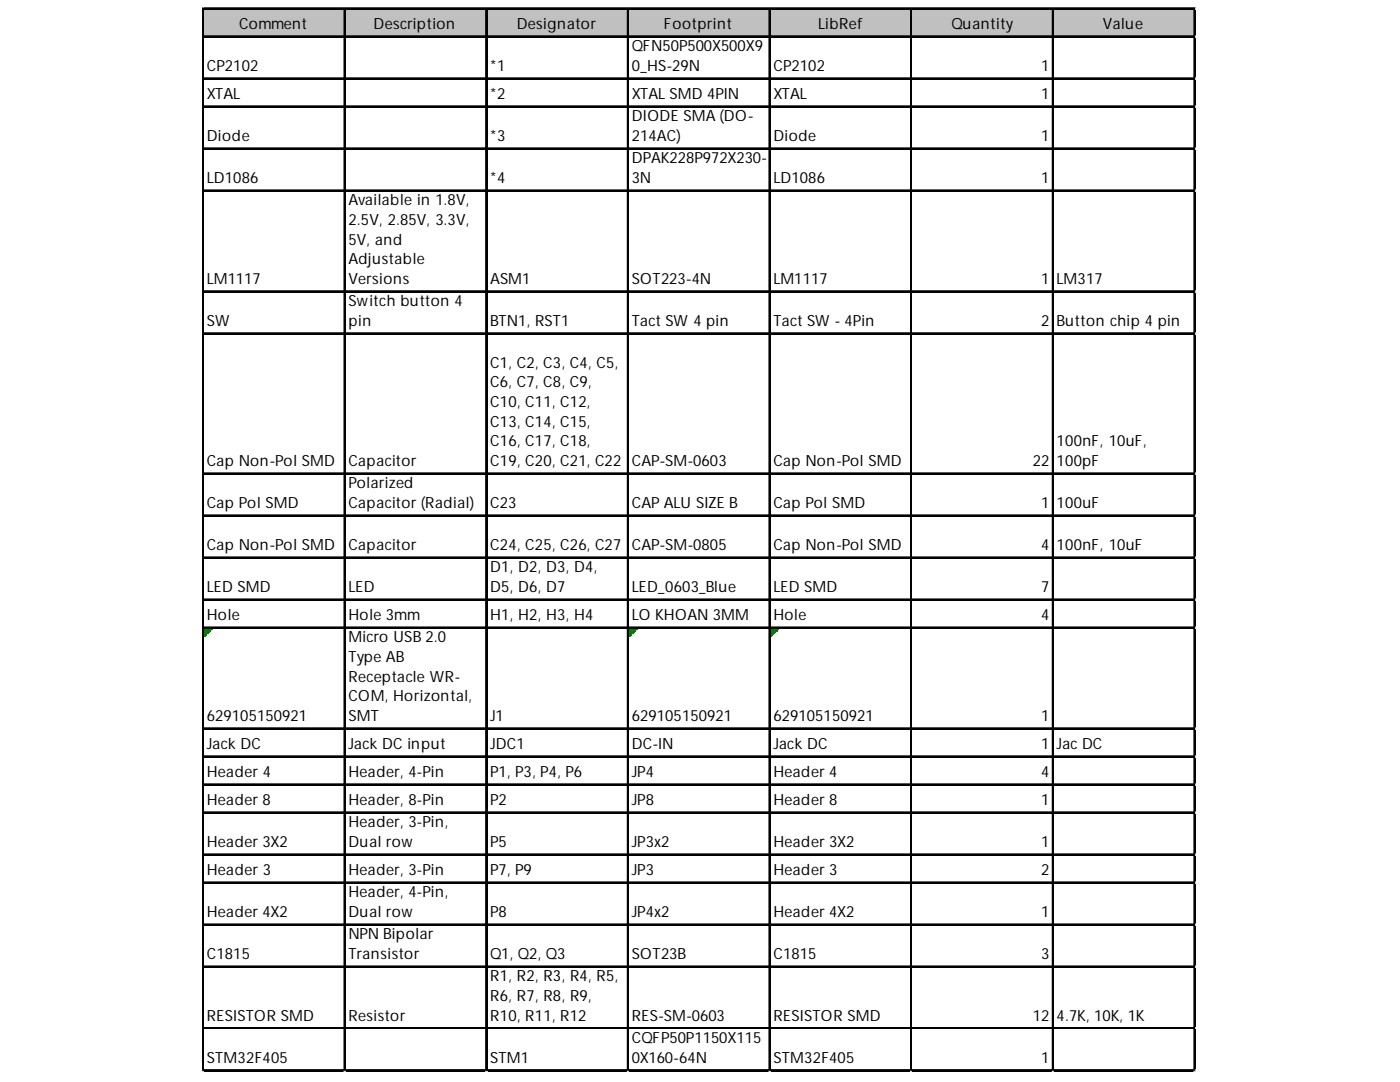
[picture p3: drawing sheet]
<svg xmlns="http://www.w3.org/2000/svg" width="279mm" height="216mm" viewBox="0 0 279 216" stroke-linecap="round" stroke-linejoin="round" font-family="sans-serif">
<defs><g id="words">
<g font-size="3.1">
<text x="47.7" y="5.7">Comment</text>
<text x="74.6" y="5.7">Description</text>
<text x="103.1" y="5.7">Designator</text>
<text x="132.5" y="5.7">Footprint</text>
<text x="163.3" y="5.7">LibRef</text>
<text x="189.9" y="5.7">Quantity</text>
<text x="220.1" y="5.7">Value</text>
<text x="126.1" y="10.2">QFN50P500X500X9</text>
<text x="41.3" y="14.1">CP2102</text>
<text x="97.8" y="14.1">*1</text>
<text x="126.1" y="14.1">0_HS-29N</text>
<text x="154.3" y="14.1">CP2102</text>
<text x="207.8" y="14.1">1</text>
<text x="41.3" y="19.7">XTAL</text>
<text x="97.8" y="19.7">*2</text>
<text x="126.1" y="19.7">XTAL SMD 4PIN</text>
<text x="154.3" y="19.7">XTAL</text>
<text x="207.8" y="19.7">1</text>
<text x="41.3" y="28.1">Diode</text>
<text x="97.8" y="28.1">*3</text>
<text x="126.1" y="24.2">DIODE SMA (DO-</text>
<text x="126.1" y="28.1">214AC)</text>
<text x="154.3" y="28.1">Diode</text>
<text x="207.8" y="28.1">1</text>
<text x="126.1" y="32.6">DPAK228P972X230-</text>
<text x="41.3" y="36.5">LD1086</text>
<text x="69.5" y="41">Available in 1.8V,</text>
<text x="97.8" y="36.5">*4</text>
<text x="126.1" y="36.5">3N</text>
<text x="154.3" y="36.5">LD1086</text>
<text x="207.8" y="36.5">1</text>
<text x="69.5" y="44.9">2.5V, 2.85V, 3.3V,</text>
<text x="69.5" y="48.8">5V, and</text>
<text x="69.5" y="52.7">Adjustable</text>
<text x="41.3" y="56.6">LM1117</text>
<text x="69.5" y="56.6">Versions</text>
<text x="97.8" y="56.6">ASM1</text>
<text x="126.1" y="56.6">SOT223-4N</text>
<text x="154.3" y="56.6">LM1117</text>
<text x="207.8" y="56.6">1</text>
<text x="210.9" y="56.6">LM317</text>
<text x="41.3" y="65">SW</text>
<text x="69.5" y="61.1">Switch button 4</text>
<text x="69.5" y="65">pin</text>
<text x="97.8" y="65">BTN1, RST1</text>
<text x="126.1" y="65">Tact SW 4 pin</text>
<text x="154.3" y="65">Tact SW - 4Pin</text>
<text x="207.8" y="65">2</text>
<text x="210.9" y="65">Button chip 4 pin</text>
<text x="97.8" y="73.4">C1, C2, C3, C4, C5,</text>
<text x="97.8" y="77.3">C6, C7, C8, C9,</text>
<text x="97.8" y="81.2">C10, C11, C12,</text>
<text x="97.8" y="85.1">C13, C14, C15,</text>
<text x="97.8" y="89">C16, C17, C18,</text>
<text x="210.9" y="89">100nF, 10uF,</text>
<text x="41.3" y="93">Cap Non-Pol SMD</text>
<text x="69.5" y="93">Capacitor</text>
<text x="97.8" y="93">C19, C20, C21, C22</text>
<text x="126.1" y="93">CAP-SM-0603</text>
<text x="154.3" y="93">Cap Non-Pol SMD</text>
<text x="206.1" y="93">22</text>
<text x="210.9" y="93">100pF</text>
<text x="41.3" y="101.3">Cap Pol SMD</text>
<text x="69.5" y="97.4">Polarized</text>
<text x="69.5" y="101.3">Capacitor (Radial)</text>
<text x="97.8" y="101.3">C23</text>
<text x="126.1" y="101.3">CAP ALU SIZE B</text>
<text x="154.3" y="101.3">Cap Pol SMD</text>
<text x="207.8" y="101.3">1</text>
<text x="210.9" y="101.3">100uF</text>
<text x="41.3" y="109.7">Cap Non-Pol SMD</text>
<text x="69.5" y="109.7">Capacitor</text>
<text x="97.8" y="109.7">C24, C25, C26, C27</text>
<text x="126.1" y="109.7">CAP-SM-0805</text>
<text x="154.3" y="109.7">Cap Non-Pol SMD</text>
<text x="207.8" y="109.7">4</text>
<text x="210.9" y="109.7">100nF, 10uF</text>
<text x="41.3" y="118.1">LED SMD</text>
<text x="69.5" y="118.1">LED</text>
<text x="97.8" y="114.2">D1, D2, D3, D4,</text>
<text x="97.8" y="118.1">D5, D6, D7</text>
<text x="126.1" y="118.1">LED_0603_Blue</text>
<text x="154.3" y="118.1">LED SMD</text>
<text x="207.8" y="118.1">7</text>
<text x="41.3" y="123.7">Hole</text>
<text x="69.5" y="123.7">Hole 3mm</text>
<text x="97.8" y="123.7">H1, H2, H3, H4</text>
<text x="126.1" y="123.7">LO KHOAN 3MM</text>
<text x="154.3" y="123.7">Hole</text>
<text x="207.8" y="123.7">4</text>
<text x="69.5" y="128.2">Micro USB 2.0</text>
<text x="69.5" y="132.1">Type AB</text>
<text x="69.5" y="136">Receptacle WR-</text>
<text x="41.3" y="143.8">629105150921</text>
<text x="69.5" y="139.9">COM, Horizontal,</text>
<text x="69.5" y="143.8">SMT</text>
<text x="97.8" y="143.8">J1</text>
<text x="126.1" y="143.8">629105150921</text>
<text x="154.3" y="143.8">629105150921</text>
<text x="207.8" y="143.8">1</text>
<text x="41.3" y="149.4">Jack DC</text>
<text x="69.5" y="149.4">Jack DC input</text>
<text x="97.8" y="149.4">JDC1</text>
<text x="126.1" y="149.4">DC-IN</text>
<text x="154.3" y="149.4">Jack DC</text>
<text x="207.8" y="149.4">1</text>
<text x="210.9" y="149.4">Jac DC</text>
<text x="41.3" y="155">Header 4</text>
<text x="69.5" y="155">Header, 4-Pin</text>
<text x="97.8" y="155">P1, P3, P4, P6</text>
<text x="126.1" y="155">JP4</text>
<text x="154.3" y="155">Header 4</text>
<text x="207.8" y="155">4</text>
<text x="41.3" y="160.6">Header 8</text>
<text x="69.5" y="160.6">Header, 8-Pin</text>
<text x="97.8" y="160.6">P2</text>
<text x="126.1" y="160.6">JP8</text>
<text x="154.3" y="160.6">Header 8</text>
<text x="207.8" y="160.6">1</text>
<text x="69.5" y="165.1">Header, 3-Pin,</text>
<text x="41.3" y="169">Header 3X2</text>
<text x="69.5" y="169">Dual row</text>
<text x="97.8" y="169">P5</text>
<text x="126.1" y="169">JP3x2</text>
<text x="154.3" y="169">Header 3X2</text>
<text x="207.8" y="169">1</text>
<text x="41.3" y="174.6">Header 3</text>
<text x="69.5" y="174.6">Header, 3-Pin</text>
<text x="69.5" y="179.1">Header, 4-Pin,</text>
<text x="97.8" y="174.6">P7, P9</text>
<text x="126.1" y="174.6">JP3</text>
<text x="154.3" y="174.6">Header 3</text>
<text x="207.8" y="174.6">2</text>
<text x="41.3" y="183">Header 4X2</text>
<text x="69.5" y="183">Dual row</text>
<text x="97.8" y="183">P8</text>
<text x="126.1" y="183">JP4x2</text>
<text x="154.3" y="183">Header 4X2</text>
<text x="207.8" y="183">1</text>
<text x="41.3" y="191.3">C1815</text>
<text x="69.5" y="187.4">NPN Bipolar</text>
<text x="69.5" y="191.3">Transistor</text>
<text x="97.8" y="191.3">Q1, Q2, Q3</text>
<text x="126.1" y="191.3">SOT23B</text>
<text x="154.3" y="191.3">C1815</text>
<text x="207.8" y="191.3">3</text>
<text x="97.8" y="195.8">R1, R2, R3, R4, R5,</text>
<text x="41.3" y="203.6">RESISTOR SMD</text>
<text x="69.5" y="203.6">Resistor</text>
<text x="97.8" y="199.7">R6, R7, R8, R9,</text>
<text x="97.8" y="203.6">R10, R11, R12</text>
<text x="126.1" y="203.6">RES-SM-0603</text>
<text x="154.3" y="203.6">RESISTOR SMD</text>
<text x="206.1" y="203.6">12</text>
<text x="210.9" y="203.6">4.7K, 10K, 1K</text>
<text x="126.1" y="208.1">CQFP50P1150X115</text>
<text x="41.3" y="212">STM32F405</text>
<text x="97.8" y="212">STM1</text>
<text x="126.1" y="212">0X160-64N</text>
<text x="154.3" y="212">STM32F405</text>
<text x="207.8" y="212">1</text>
</g>
</g></defs>
<path d="M40.7 1.8h197.9v5.7h-197.9z" fill="#c0c0c0"/>
<path d="M40.7 125.4h1.7" fill="none" stroke="#008000" stroke-width=".28"/>
<path d="M40.7 125.4h1.7v.3h-1.7z" fill="#008000"/>
<path d="M40.7 125.7h1.4" fill="none" stroke="#008000" stroke-width=".28"/>
<path d="M40.7 125.7h1.4v.3h-1.4z" fill="#008000"/>
<path d="M40.7 126h1.1" fill="none" stroke="#008000" stroke-width=".28"/>
<path d="M40.7 126h1.1v.3h-1.1z" fill="#008000"/>
<path d="M40.7 126.3h.8" fill="none" stroke="#008000" stroke-width=".28"/>
<path d="M40.7 126.3h.8v.2h-.8z" fill="#008000"/>
<path d="M40.7 126.5h.6" fill="none" stroke="#008000" stroke-width=".28"/>
<path d="M40.7 126.5h.6v.3h-.6z" fill="#008000"/>
<path d="M40.7 126.8h.3" fill="none" stroke="#008000" stroke-width=".28"/>
<path d="M40.7 126.8h.3v.3h-.3z" fill="#008000"/>
<path d="M125.5 125.4h1.7" fill="none" stroke="#008000" stroke-width=".28"/>
<path d="M125.5 125.4h1.7v.3h-1.7z" fill="#008000"/>
<path d="M125.5 125.7h1.4" fill="none" stroke="#008000" stroke-width=".28"/>
<path d="M125.5 125.7h1.4v.3h-1.4z" fill="#008000"/>
<path d="M125.5 126h1.1" fill="none" stroke="#008000" stroke-width=".28"/>
<path d="M125.5 126h1.1v.3h-1.1z" fill="#008000"/>
<path d="M125.5 126.3h.8" fill="none" stroke="#008000" stroke-width=".28"/>
<path d="M125.5 126.3h.8v.2h-.8z" fill="#008000"/>
<path d="M125.5 126.5h.6" fill="none" stroke="#008000" stroke-width=".28"/>
<path d="M125.5 126.5h.6v.3h-.6z" fill="#008000"/>
<path d="M125.5 126.8h.3" fill="none" stroke="#008000" stroke-width=".28"/>
<path d="M125.5 126.8h.3v.3h-.3z" fill="#008000"/>
<path d="M153.8 125.4h1.7" fill="none" stroke="#008000" stroke-width=".28"/>
<path d="M153.8 125.4h1.7v.3h-1.7z" fill="#008000"/>
<path d="M153.8 125.7h1.4" fill="none" stroke="#008000" stroke-width=".28"/>
<path d="M153.8 125.7h1.4v.3h-1.4z" fill="#008000"/>
<path d="M153.8 126h1.1" fill="none" stroke="#008000" stroke-width=".28"/>
<path d="M153.8 126h1.1v.3h-1.1z" fill="#008000"/>
<path d="M153.8 126.3h.8" fill="none" stroke="#008000" stroke-width=".28"/>
<path d="M153.8 126.3h.8v.2h-.8z" fill="#008000"/>
<path d="M153.8 126.5h.5" fill="none" stroke="#008000" stroke-width=".28"/>
<path d="M153.8 126.5h.5v.3h-.5z" fill="#008000"/>
<path d="M153.8 126.8h.3" fill="none" stroke="#008000" stroke-width=".28"/>
<path d="M153.8 126.8h.3v.3h-.3z" fill="#008000"/>
<g fill="none" stroke="#000" stroke-width=".28">
<path d="M40.4 1.6v212.1M40.6 1.6v212.1M40.7 1.6h197.9M40.7 1.7h197.9M40.7 7.2h197.9M40.7 7.3h197.9M40.7 15.6h197.9M40.7 15.7h197.9M68.7 1.9v211.8M68.8 1.9v211.8M97 1.9v211.8M97.1 1.9v211.8"/>
<path d="M125.2 1.9v211.8M125.4 1.9v211.8M153.5 1.9v211.8M153.6 1.9v211.8M181.8 1.9v211.8M181.9 1.9v211.8M210 1.9v211.8M210.2 1.9v211.8M238.3 1.9v211.8M238.4 1.9v211.8M40.7 21.2h197.9M40.7 21.3h197.9"/>
<path d="M40.7 29.5h197.9M40.7 29.7h197.9M40.7 37.9h197.9M40.7 38.1h197.9M40.7 58.1h197.9M40.7 58.2h197.9M40.7 66.4h197.9M40.7 66.6h197.9M40.7 94.4h197.9M40.7 94.5h197.9M40.7 102.8h197.9M40.7 102.9h197.9"/>
<path d="M40.7 111.2h197.9M40.7 111.3h197.9M40.7 119.6h197.9M40.7 119.7h197.9M40.7 125.1h197.9M40.7 125.3h197.9M40.7 145.3h197.9M40.7 145.4h197.9M40.7 150.9h197.9M40.7 151h197.9M40.7 156.4h197.9M40.7 156.6h197.9"/>
<path d="M40.7 162h197.9M40.7 162.2h197.9M40.7 170.4h197.9M40.7 170.6h197.9M40.7 176h197.9M40.7 176.2h197.9M40.7 184.4h197.9M40.7 184.5h197.9M40.7 192.8h197.9M40.7 192.9h197.9M40.7 205.1h197.9M40.7 205.2h197.9"/>
<path d="M40.7 213.5h197.9M40.7 213.6h197.9"/>
</g>
<path d="M40.4 213.7v.1" fill="none" stroke="#d4d4d4" stroke-width=".28"/>
<path d="M40.4 213.7l.3 .1z" fill="#d4d4d4"/>
<path d="M68.7 213.7v.1" fill="none" stroke="#d4d4d4" stroke-width=".28"/>
<path d="M68.7 213.7l.3 .1z" fill="#d4d4d4"/>
<path d="M97 213.7v.1" fill="none" stroke="#d4d4d4" stroke-width=".28"/>
<path d="M97 213.7l.2 .1z" fill="#d4d4d4"/>
<path d="M125.2 213.7v.1" fill="none" stroke="#d4d4d4" stroke-width=".28"/>
<path d="M125.2 213.7l.3 .1z" fill="#d4d4d4"/>
<path d="M153.5 213.7v.1" fill="none" stroke="#d4d4d4" stroke-width=".28"/>
<path d="M153.5 213.7l.3 .1z" fill="#d4d4d4"/>
<path d="M181.8 213.7v.1" fill="none" stroke="#d4d4d4" stroke-width=".28"/>
<path d="M181.8 213.7l.2 .1z" fill="#d4d4d4"/>
<path d="M210 213.7v.1" fill="none" stroke="#d4d4d4" stroke-width=".28"/>
<path d="M210 213.7l.3 .1z" fill="#d4d4d4"/>
<path d="M238.3 213.7v.1" fill="none" stroke="#d4d4d4" stroke-width=".28"/>
<path d="M238.3 213.7l.3 .1z" fill="#d4d4d4"/>
<path d="M238.6 1.6h.1" fill="none" stroke="#d4d4d4" stroke-width=".28"/>
<path d="M238.6 1.6v.3z" fill="#d4d4d4"/>
<path d="M238.6 7.2h.1" fill="none" stroke="#d4d4d4" stroke-width=".28"/>
<path d="M238.6 7.2v.3z" fill="#d4d4d4"/>
<path d="M238.6 15.6h.1" fill="none" stroke="#d4d4d4" stroke-width=".28"/>
<path d="M238.6 15.6v.2z" fill="#d4d4d4"/>
<path d="M238.6 21.2h.1" fill="none" stroke="#d4d4d4" stroke-width=".28"/>
<path d="M238.6 21.2v.2z" fill="#d4d4d4"/>
<path d="M238.6 29.5h.1" fill="none" stroke="#d4d4d4" stroke-width=".28"/>
<path d="M238.6 29.5v.3z" fill="#d4d4d4"/>
<path d="M238.6 37.9h.1" fill="none" stroke="#d4d4d4" stroke-width=".28"/>
<path d="M238.6 37.9v.3z" fill="#d4d4d4"/>
<path d="M238.6 58.1h.1" fill="none" stroke="#d4d4d4" stroke-width=".28"/>
<path d="M238.6 58.1v.2z" fill="#d4d4d4"/>
<path d="M238.6 66.4h.1" fill="none" stroke="#d4d4d4" stroke-width=".28"/>
<path d="M238.6 66.4v.3z" fill="#d4d4d4"/>
<path d="M238.6 94.4h.1" fill="none" stroke="#d4d4d4" stroke-width=".28"/>
<path d="M238.6 94.4v.3z" fill="#d4d4d4"/>
<path d="M238.6 102.8h.1" fill="none" stroke="#d4d4d4" stroke-width=".28"/>
<path d="M238.6 102.8v.3z" fill="#d4d4d4"/>
<path d="M238.6 111.2h.1" fill="none" stroke="#d4d4d4" stroke-width=".28"/>
<path d="M238.6 111.2v.2z" fill="#d4d4d4"/>
<path d="M238.6 119.6h.1" fill="none" stroke="#d4d4d4" stroke-width=".28"/>
<path d="M238.6 119.6v.2z" fill="#d4d4d4"/>
<path d="M238.6 125.1h.1" fill="none" stroke="#d4d4d4" stroke-width=".28"/>
<path d="M238.6 125.1v.3z" fill="#d4d4d4"/>
<path d="M238.6 145.3h.1" fill="none" stroke="#d4d4d4" stroke-width=".28"/>
<path d="M238.6 145.3v.2z" fill="#d4d4d4"/>
<path d="M238.6 150.9h.1" fill="none" stroke="#d4d4d4" stroke-width=".28"/>
<path d="M238.6 150.9v.2z" fill="#d4d4d4"/>
<path d="M238.6 156.4h.1" fill="none" stroke="#d4d4d4" stroke-width=".28"/>
<path d="M238.6 156.4v.3z" fill="#d4d4d4"/>
<path d="M238.6 162h.1" fill="none" stroke="#d4d4d4" stroke-width=".28"/>
<path d="M238.6 162v.3z" fill="#d4d4d4"/>
<path d="M238.6 170.4h.1" fill="none" stroke="#d4d4d4" stroke-width=".28"/>
<path d="M238.6 170.4v.3z" fill="#d4d4d4"/>
<path d="M238.6 176h.1" fill="none" stroke="#d4d4d4" stroke-width=".28"/>
<path d="M238.6 176v.3z" fill="#d4d4d4"/>
<path d="M238.6 184.4h.1" fill="none" stroke="#d4d4d4" stroke-width=".28"/>
<path d="M238.6 184.4v.3z" fill="#d4d4d4"/>
<path d="M238.6 192.8h.1" fill="none" stroke="#d4d4d4" stroke-width=".28"/>
<path d="M238.6 192.8v.3z" fill="#d4d4d4"/>
<path d="M238.6 205.1h.1" fill="none" stroke="#d4d4d4" stroke-width=".28"/>
<path d="M238.6 205.1v.3z" fill="#d4d4d4"/>
<path d="M238.6 213.5h.1" fill="none" stroke="#d4d4d4" stroke-width=".28"/>
<path d="M238.6 213.5v.2z" fill="#d4d4d4"/>
<use href="#words"/>
</svg>
